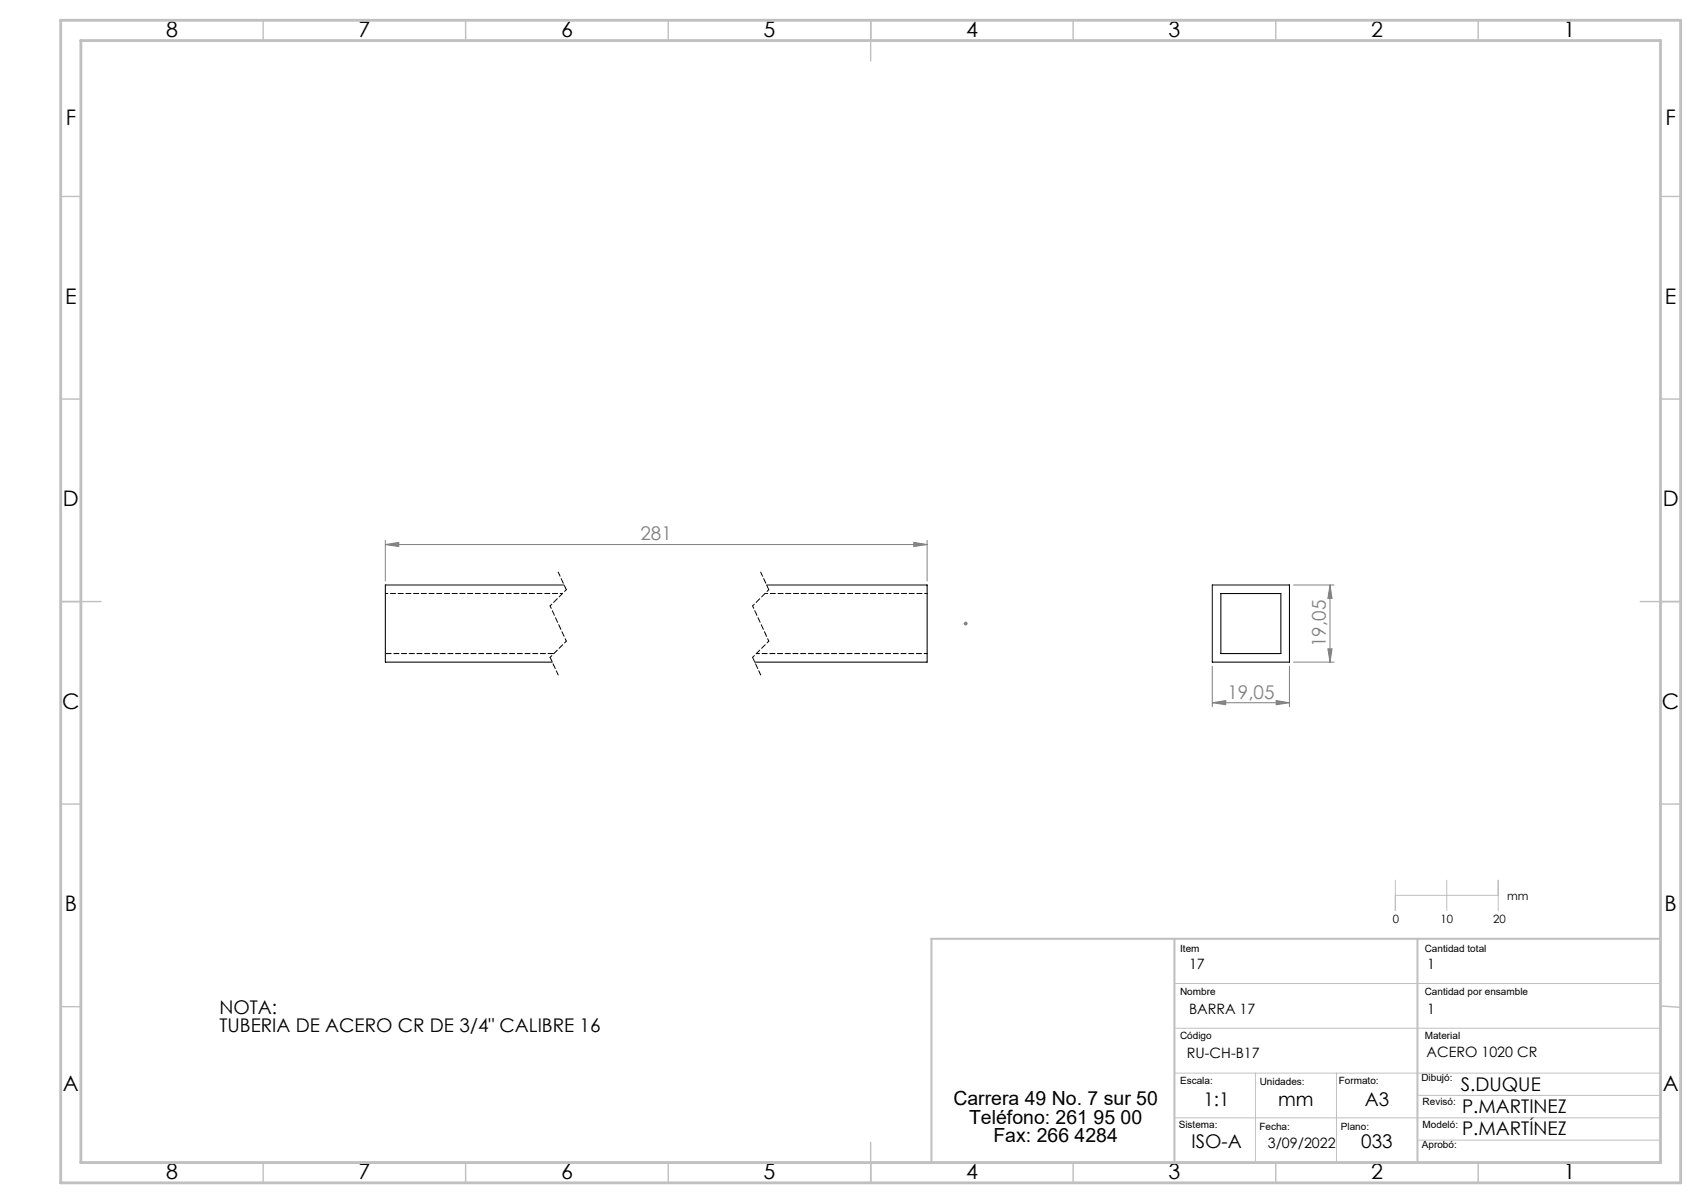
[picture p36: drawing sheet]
<svg xmlns="http://www.w3.org/2000/svg" width="420mm" height="297mm" viewBox="0 0 420 297" stroke-linecap="round" stroke-linejoin="round" font-family="sans-serif">
<defs><g id="words">
<g font-size="5.3">
<text x="41" y="9">8</text>
<text x="88.5" y="9">7</text>
<text x="138.5" y="9">6</text>
<text x="188.5" y="9">5</text>
<text x="238.5" y="9">4</text>
<text x="288.5" y="9">3</text>
<text x="338.5" y="9">2</text>
<text x="386" y="9">1</text>
<text x="16.2" y="30.8">F</text>
<text x="411.2" y="30.8">F</text>
<text x="16.1" y="75">E</text>
<text x="411.1" y="75">E</text>
<text x="15.5" y="125">D</text>
<text x="410.5" y="125">D</text>
<text x="15.4" y="175">C</text>
<text x="410.4" y="175">C</text>
<text x="16" y="225">B</text>
<text x="411" y="225">B</text>
<text x="15.5" y="269.3">A</text>
<text x="410.5" y="269.3">A</text>
<text x="41" y="291">8</text>
<text x="88.5" y="291">7</text>
<text x="138.5" y="291">6</text>
<text x="188.5" y="291">5</text>
<text x="238.5" y="291">4</text>
<text x="288.5" y="291">3</text>
<text x="338.5" y="291">2</text>
<text x="386" y="291">1</text>
</g>
<g font-size="4.8">
<text x="235.4" y="272.9">Carrera 49 No. 7 sur 50</text>
<text x="239.3" y="277.4">Teléfono: 261 95 00</text>
<text x="245.3" y="281.9">Fax: 266 4284</text>
</g>
<g font-size="4.7" fill="#808080">
<text x="158.1" y="133.4">281</text>
<text x="327.4" y="159.8" transform="rotate(-90 327.4 159.8)">19,05</text>
<text x="303.1" y="172.5">19,05</text>
</g>
<g font-size="4.7">
<text x="54.2" y="250.3">NOTA:</text>
<text x="54.2" y="254.9">TUBERIA DE ACERO CR DE 3/4&quot; CALIBRE 16</text>
<text x="360.7" y="269.2">S.DUQUE</text>
<text x="297.2" y="272.9">1:1</text>
<text x="315.6" y="272.9">mm</text>
<text x="337" y="272.9">A3</text>
<text x="361" y="274.8">P.MARTINEZ</text>
<text x="361" y="280.2">P.MARTÍNEZ</text>
<text x="294.2" y="283.5">ISO-A</text>
<text x="336.1" y="283.5">033</text>
</g>
<g font-size="3.5">
<text x="293.6" y="239.2">17</text>
<text x="352.4" y="239.2">1</text>
<text x="293.6" y="250.2">BARRA 17</text>
<text x="352.4" y="250.2">1</text>
<text x="293.1" y="261.2">RU-CH-B17</text>
<text x="352.2" y="261.1">ACERO 1020 CR</text>
<text x="313" y="283.5">3/09/2022</text>
</g>
<g font-size="2.8">
<text x="343.9" y="227.8">0</text>
<text x="355.7" y="227.8">10</text>
<text x="368.7" y="227.8">20</text>
<text x="372.2" y="222.3">mm</text>
</g>
<g font-size="2.5">
<text x="291.4" y="235.1">Item</text>
<text x="351.8" y="235.1">Cantidad total</text>
<text x="291.4" y="245.5">Nombre</text>
<text x="351.8" y="245.5">Cantidad por ensamble</text>
<text x="291.4" y="256.5">Código</text>
<text x="351.8" y="256.5">Material</text>
<text x="291.4" y="267.7">Escala:</text>
<text x="311" y="267.8">Unidades:</text>
<text x="330.6" y="267.7">Formato:</text>
<text x="351" y="267">Dibujó:</text>
<text x="351.3" y="272.9">Revisó:</text>
<text x="291" y="278.4">Sistema:</text>
<text x="311" y="279">Fecha:</text>
<text x="331.1" y="279">Plano:</text>
<text x="351.3" y="278.4">Modeló:</text>
<text x="351.1" y="283.5">Aprobó:</text>
</g>
</g></defs>
<g fill="none" stroke="#808080" stroke-width=".25">
<path d="M95.1 134.4l3.4-.5v1zM95.1 133.4v10M95.1 134.4h133.8M225.6 133.9l3.3 .5-3.3 .5zM228.9 133.4v10M237.9 153.9h1M238.1 153.6l.7 .7M238.4 153.5v.9M238.8 153.6l-.7 .7M319.4 144.4h10M328.4 144.4l.5 3.3h-1zM328.4 144.4v19.1"/>
<path d="M299.3 173.5l3.3-.5v1zM299.3 164.5v10M299.3 173.5h19.1M315.1 173l3.3 .5-3.3 .5zM318.4 164.5v10M319.4 163.5h10M327.9 160.2h1l-.5 3.3z"/>
</g>
<path d="M137.8 141.2l2 4.4M187.8 141.2l2 4.4M135.8 162.3l2 4.3M185.8 162.3l2 4.3" fill="none" stroke="#000" stroke-width=".25" stroke-dasharray="1.3 .6" stroke-dashoffset=".1"/>
<path d="M139.8 145.6l-4 4M139.8 158.3l-4 4M189.8 145.6l-4 4M189.8 158.3l-4 4" fill="none" stroke="#000" stroke-width=".25" stroke-dasharray="1.3 .6" stroke-dashoffset=".7"/>
<path d="M135.8 149.6l4 8.7M185.8 149.6l4 8.7" fill="none" stroke="#000" stroke-width=".25" stroke-dasharray="1.3 .6" stroke-dashoffset=".6"/>
<path d="M344.5 217.3v7.5M357.2 217.3v7.5M369.9 217.3v7.5M344.5 221h25.4M290 242.8h120M290 253.9h120M290 264.9h120M290 276h120M310 264.9v22.1M330 264.9v22.1M350 270.4h60M350 281.5h60" fill="none" stroke="#c0c0c0" stroke-width=".25"/>
<g fill="none" stroke="#c0c0c0" stroke-width=".35">
<path d="M65 5v5M115 5v5M165 5v5M215 5v10M265 5v5M315 5v5M365 5v5M15 48.5h5M410 48.5h5M15 98.5h5M410 98.5h5M15 148.5h10"/>
<path d="M405 148.5h10M15 198.5h5M410 198.5h5M15 248.5h5M410 248.4l5 .3M65 287v5M115 287v5M165 287v5M215 282v10M265 287v5M315 287v5M365 287v5"/>
</g>
<path d="M290 231.8v55.2M350 231.8v55.2M410 231.8h-180v55.2" fill="none" stroke="#c0c0c0" stroke-width=".5"/>
<path d="M15 5h400v287h-400zM20 10h390v277h-390z" fill="none" stroke="#c0c0c0" stroke-width=".7"/>
<g fill="#808080">
<path d="M95.1 134.4l3.4-.5v1zM225.6 133.9l3.3 .5-3.3 .5z"/>
<path d="M328.4 144.4l.5 3.3h-1zM327.9 160.2h1l-.5 3.3z"/>
<path d="M299.3 173.5l3.3-.5v1zM315.1 173l3.3 .5-3.3 .5z"/>
</g>
<path d="M139.3 144.4h-44.2v19.1h41.2M189.3 144.4h39.6v19.1h-42.6M299.3 144.4h19.1v19.1h-19.1zM301.4 146.5h14.9v14.9h-14.9z" fill="none" stroke="#000" stroke-width=".25"/>
<path d="M228.9 161.4h-42.1" fill="none" stroke="#000" stroke-width=".25" stroke-dasharray="1.3 .6" stroke-dashoffset=".5"/>
<path d="M228.9 146.5h-40" fill="none" stroke="#000" stroke-width=".25" stroke-dasharray="1.3 .6" stroke-dashoffset=".6"/>
<path d="M136.8 161.4h-41.6" fill="none" stroke="#000" stroke-width=".25" stroke-dasharray="1.3 .6" stroke-dashoffset="-.2"/>
<path d="M138.9 146.5h-43.7" fill="none" stroke="#000" stroke-width=".25" stroke-dasharray="1.3 .6" stroke-dashoffset=".7"/>
<use href="#words"/>
</svg>
